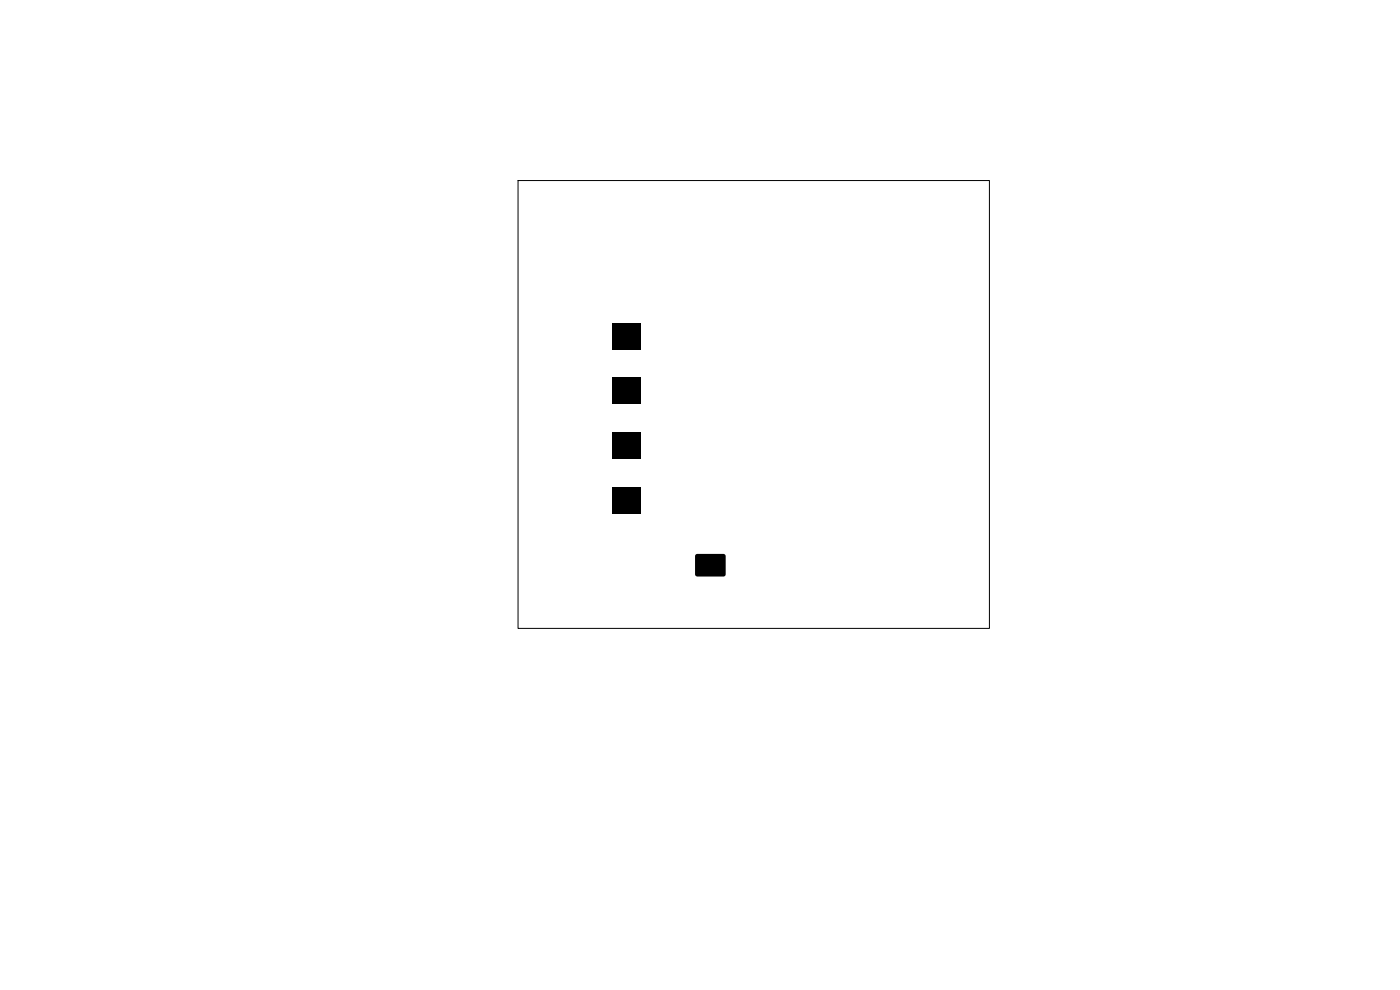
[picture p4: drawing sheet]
<svg xmlns="http://www.w3.org/2000/svg" width="297mm" height="210mm" viewBox="0 0 297 210" stroke-linecap="round" stroke-linejoin="round" font-family="sans-serif">
<path d="M129.8 68.5h6.1v5.6h-6.1zM129.7 80.1h6.2v5.6h-6.2zM129.7 91.7h6.2v5.6h-6.2zM129.7 103.3h6.2v5.6h-6.2zM147.6 117.6l.3-.1 5.8 .1 .2 .4v4.1l-.4 .2-5.8-.1-.3-.4v-3.8z" fill="#000"/>
<path d="M109.9 38.3h100v95h-100z" fill="none" stroke="#000" stroke-width=".21"/>
</svg>
